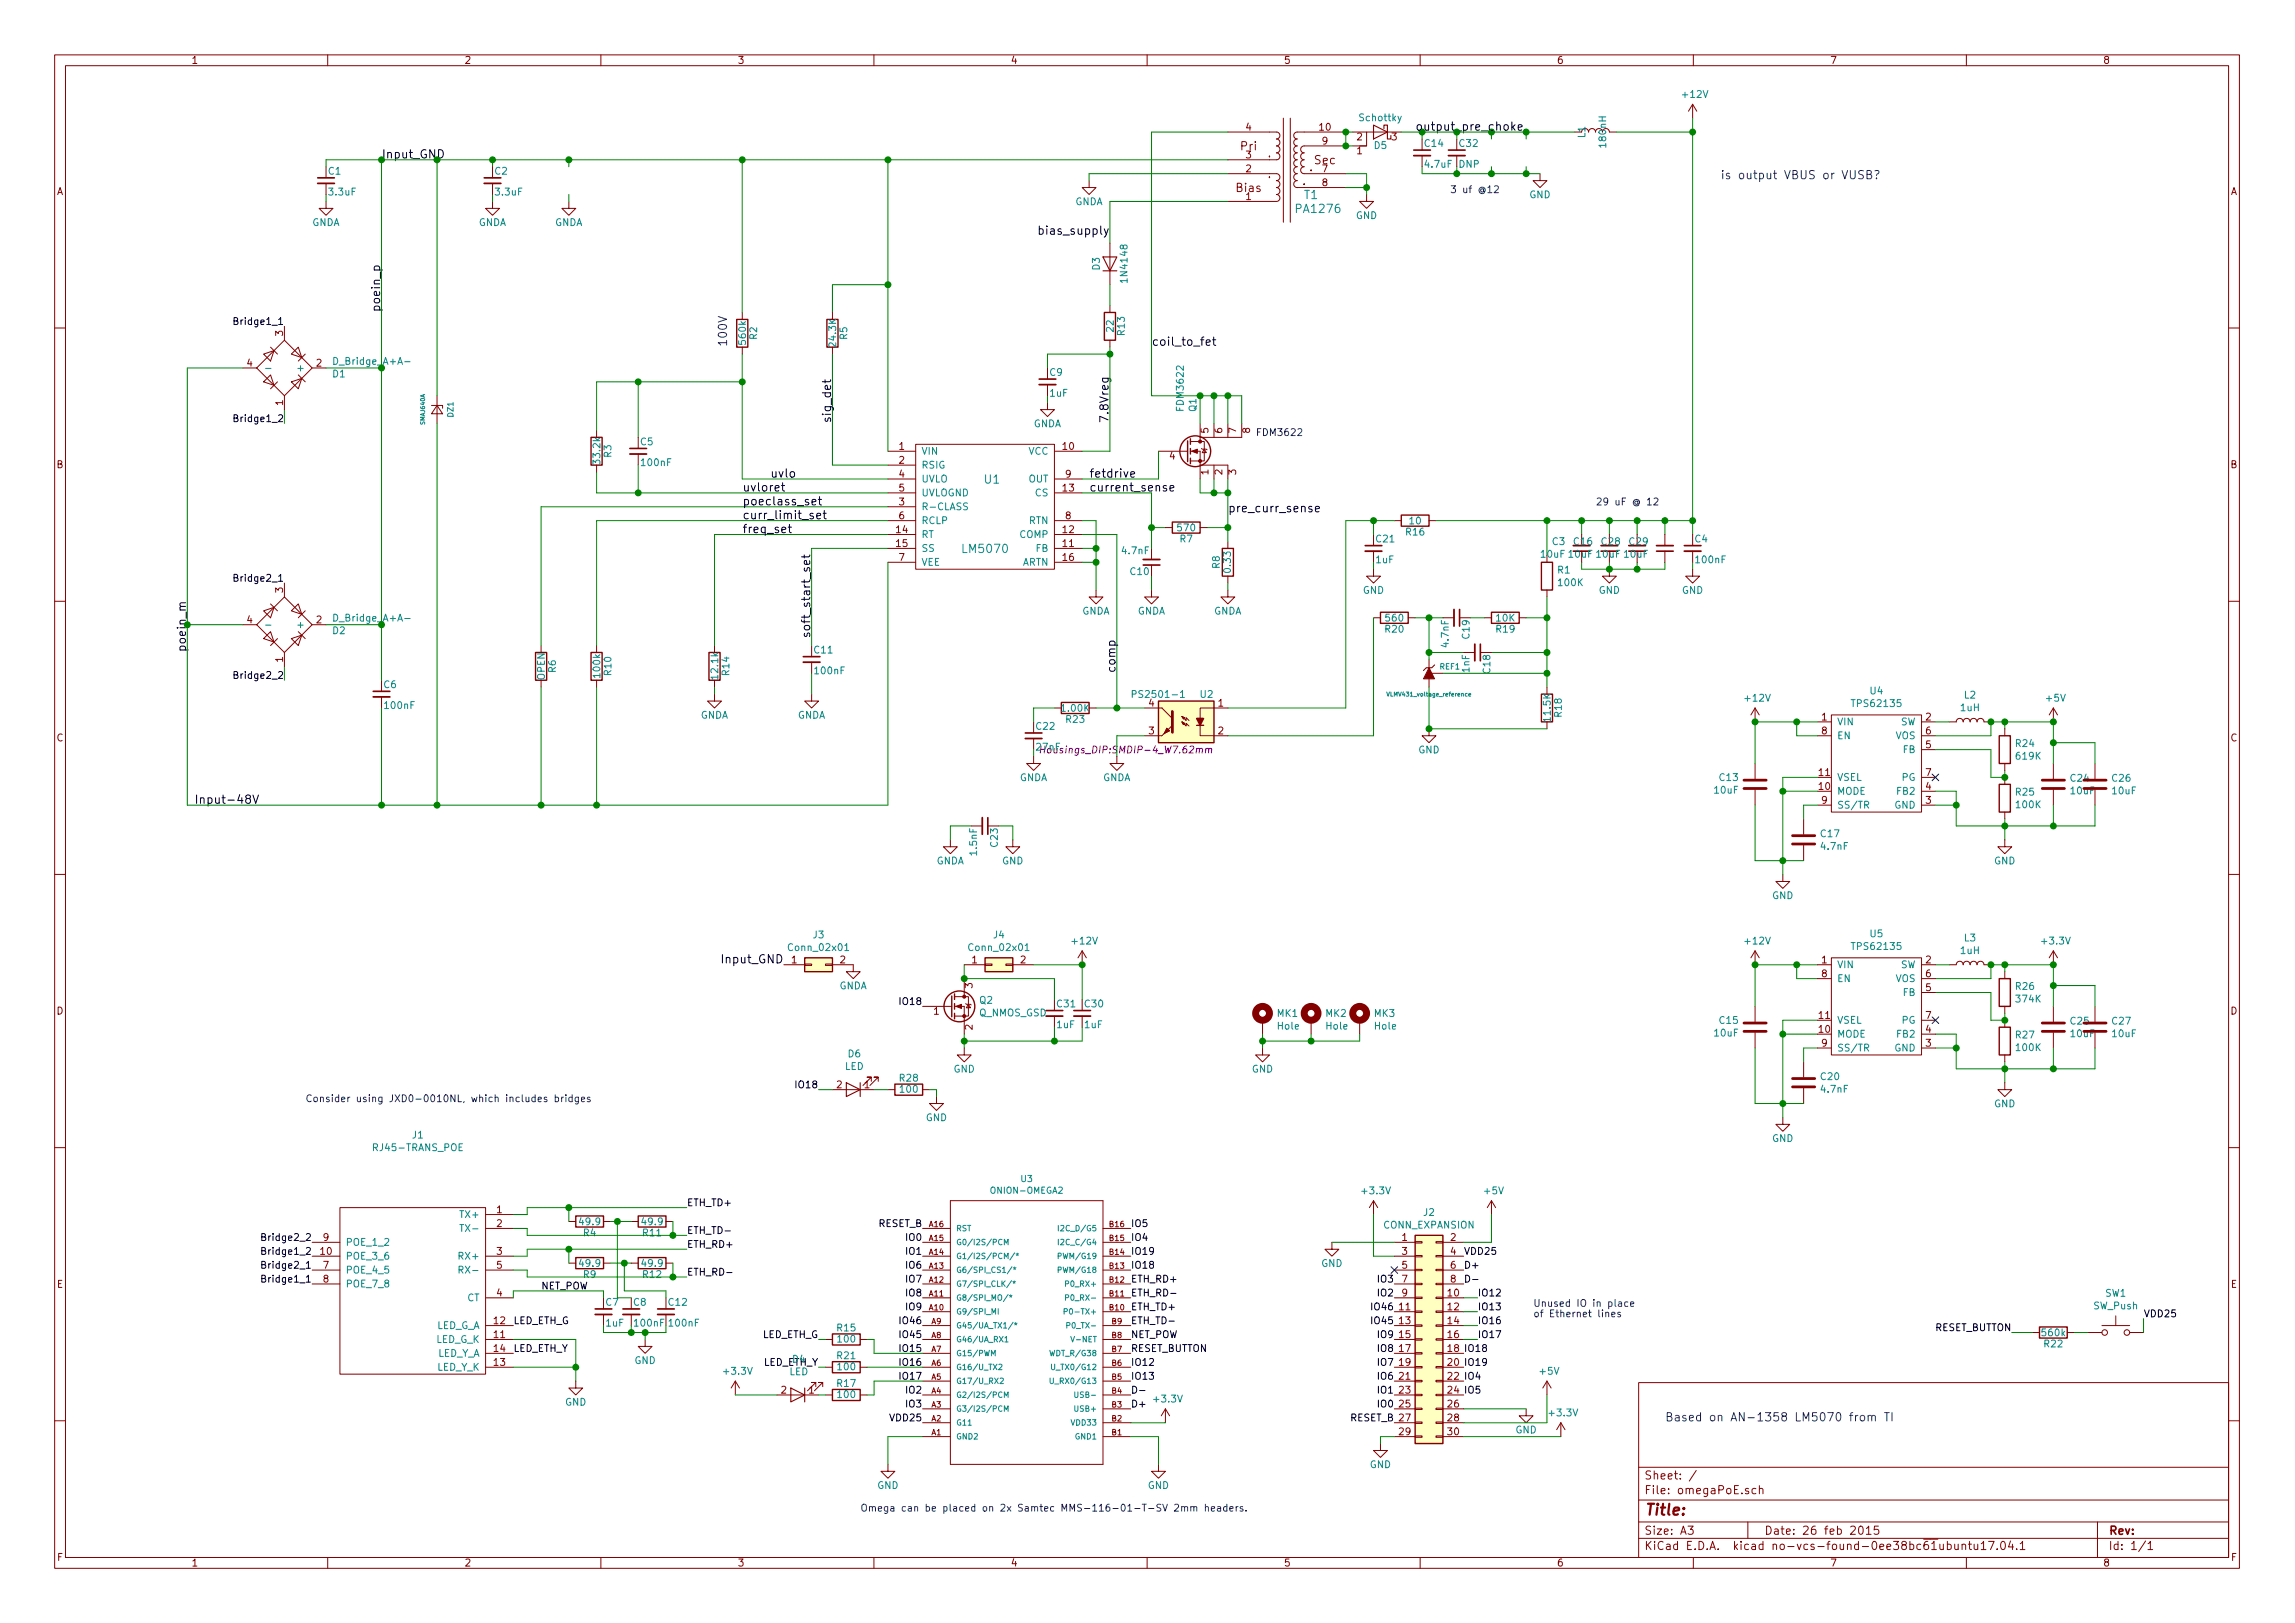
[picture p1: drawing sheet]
<svg xmlns="http://www.w3.org/2000/svg" width="420mm" height="297mm" viewBox="0 0 420 297" stroke-linecap="round" stroke-linejoin="round" font-family="sans-serif">
<defs><g id="words">
<text font-size="2.8" fill="#840000" x="301" y="277.3">Title:</text>
<g font-size="2.1">
<text x="259.1" y="23.9">output_pre_choke</text>
<text x="190.9" y="43">bias_supply</text>
<text x="69.6" y="57.2" transform="rotate(-90 69.6 57.2)">poein_p</text>
<text x="210.8" y="63.3">coil_to_fet</text>
<text x="152.1" y="77.5" transform="rotate(-90 152.1 77.5)">sig_det</text>
<text x="202.9" y="77.5" transform="rotate(-90 202.9 77.5)">7.8Vreg</text>
<text x="135.9" y="90">uvloret</text>
<text x="141" y="87.4">uvlo</text>
<text x="199.4" y="87.4">fetdrive</text>
<text x="199.4" y="90">current_sense</text>
<text x="135.9" y="92.5">poeclass_set</text>
<text x="135.9" y="95">curr_limit_set</text>
<text x="224.8" y="93.8">pre_curr_sense</text>
<text x="135.9" y="97.6">freq_set</text>
<text x="148.3" y="116.9" transform="rotate(-90 148.3 116.9)">soft_start_set</text>
<text x="204.2" y="123.2" transform="rotate(-90 204.2 123.2)">comp</text>
<text x="35.6" y="147.1">Input-48V</text>
<text x="132.4" y="176.3">Input_GND</text>
</g>
<g font-size="2.1" fill="#008400">
<text x="69.8" y="29">Input_GND</text>
<text x="34" y="119.4" transform="rotate(-90 34 119.4)">poein_m</text>
</g>
<g font-size="2.1" fill="#840000">
<text x="227.2" y="27.5">Pri</text>
<text x="232.1" y="28.8">.</text>
<text x="226.4" y="35.1">Bias</text>
<text x="232.1" y="32.6">.</text>
<text x="238.5" y="33.9">.</text>
<text x="239.8" y="31.3">.</text>
<text x="240.7" y="30.1">Sec</text>
<text x="301" y="273.5">File: omegaPoE.sch</text>
<text x="301" y="270.8">Sheet: /</text>
<text x="301" y="280.9">Size: A3</text>
<text x="323" y="280.9">Date: 26 feb 2015</text>
<text x="386" y="280.9">Rev:</text>
<text x="301" y="283.7">KiCad E.D.A. kicad no-vcs-found-0ee38bc61ubuntu17.04.1</text>
<text x="386" y="283.7">Id: 1/1</text>
</g>
<g font-size="2.1" fill="#0000c2">
<text x="315" y="32.8">is output VBUS or VUSB?</text>
<text x="133.1" y="63.5" transform="rotate(-90 133.1 63.5)">100V</text>
<text x="304.8" y="260.1">Based on AN-1358 LM5070 from TI</text>
</g>
<g font-size="2.1" fill="#008484">
<text x="237.5" y="39">PA1276</text>
<text x="238.8" y="36.4">T1</text>
<text x="180.3" y="88.5">U1</text>
<text x="176.5" y="101.2">LM5070</text>
</g>
<g font-size="1.8" fill="#840000">
<text x="35" y="11.7">1</text>
<text x="85" y="11.7">2</text>
<text x="135" y="11.7">3</text>
<text x="185" y="11.7">4</text>
<text x="235" y="11.7">5</text>
<text x="285" y="11.7">6</text>
<text x="335" y="11.7">7</text>
<text x="385" y="11.7">8</text>
<text x="228.1" y="23.9">4</text>
<text x="241.6" y="23.9">10</text>
<text x="228.1" y="29">3</text>
<text x="242.1" y="26.5">9</text>
<text x="248.4" y="28.2">1</text>
<text x="248.4" y="25.7">2</text>
<text x="254.8" y="25.7">3</text>
<text x="10.4" y="35.7">A</text>
<text x="228.1" y="31.5">2</text>
<text x="242.1" y="31.5">7</text>
<text x="242.1" y="34.1">8</text>
<text x="408.4" y="35.7">A</text>
<text x="228.1" y="36.6">1</text>
<text x="51.8" y="61.5" transform="rotate(-90 51.8 61.5)">3</text>
<text x="45.2" y="67.1">4</text>
<text x="57.9" y="67.1">2</text>
<text x="51.8" y="74.2" transform="rotate(-90 51.8 74.2)">1</text>
<text x="164.6" y="82.3">1</text>
<text x="194.6" y="82.3">10</text>
<text x="221.2" y="79.3" transform="rotate(-90 221.2 79.3)">5</text>
<text x="223.8" y="79.3" transform="rotate(-90 223.8 79.3)">6</text>
<text x="226.3" y="79.3" transform="rotate(-90 226.3 79.3)">7</text>
<text x="228.9" y="79.3" transform="rotate(-90 228.9 79.3)">8</text>
<text x="10.4" y="85.7">B</text>
<text x="164.6" y="84.9">2</text>
<text x="164.6" y="87.4">4</text>
<text x="164.6" y="90">5</text>
<text x="194.6" y="90">13</text>
<text x="195.1" y="87.4">9</text>
<text x="214.1" y="84.1">4</text>
<text x="221.2" y="86.9" transform="rotate(-90 221.2 86.9)">1</text>
<text x="223.8" y="86.9" transform="rotate(-90 223.8 86.9)">2</text>
<text x="226.3" y="86.9" transform="rotate(-90 226.3 86.9)">3</text>
<text x="408.4" y="85.7">B</text>
<text x="164.6" y="92.5">3</text>
<text x="164.6" y="95">6</text>
<text x="195.1" y="95">8</text>
<text x="164.1" y="97.6">14</text>
<text x="164.1" y="100.1">15</text>
<text x="194.6" y="100.1">11</text>
<text x="194.6" y="97.6">12</text>
<text x="164.6" y="102.7">7</text>
<text x="194.6" y="102.7">16</text>
<text x="51.8" y="108.5" transform="rotate(-90 51.8 108.5)">3</text>
<text x="45.2" y="114.1">4</text>
<text x="57.9" y="114.1">2</text>
<text x="51.8" y="121.2" transform="rotate(-90 51.8 121.2)">1</text>
<text x="210.3" y="129.3">4</text>
<text x="223" y="129.3">1</text>
<text x="333.5" y="131.9">1</text>
<text x="352.6" y="131.9">2</text>
<text x="10.4" y="135.7">C</text>
<text x="210.3" y="134.4">3</text>
<text x="223" y="134.4">2</text>
<text x="333.5" y="134.4">8</text>
<text x="352.6" y="136.9">5</text>
<text x="352.6" y="134.4">6</text>
<text x="408.4" y="135.7">C</text>
<text x="333" y="142">11</text>
<text x="352.6" y="142">7</text>
<text x="333" y="144.6">10</text>
<text x="333.5" y="147.1">9</text>
<text x="352.6" y="147.1">3</text>
<text x="352.6" y="144.6">4</text>
<text x="144.9" y="176.3">1</text>
<text x="153.8" y="176.3">2</text>
<text x="178" y="176.3">1</text>
<text x="186.8" y="176.3">2</text>
<text x="333.5" y="176.3">1</text>
<text x="333.5" y="178.9">8</text>
<text x="352.6" y="176.3">2</text>
<text x="352.6" y="178.9">6</text>
<text x="10.4" y="185.7">D</text>
<text x="171" y="185.7">1</text>
<text x="178.1" y="180.9" transform="rotate(-90 178.1 180.9)">3</text>
<text x="352.6" y="181.4">5</text>
<text x="408.4" y="185.7">D</text>
<text x="178.1" y="188.5" transform="rotate(-90 178.1 188.5)">2</text>
<text x="333" y="189">10</text>
<text x="333" y="186.5">11</text>
<text x="333.5" y="191.6">9</text>
<text x="352.6" y="191.6">3</text>
<text x="352.6" y="189">4</text>
<text x="352.6" y="186.5">7</text>
<text x="153.2" y="199.2">2</text>
<text x="158.3" y="199.2">1</text>
<text x="59.2" y="227.1">9</text>
<text x="91" y="222">1</text>
<text x="91" y="224.6">2</text>
<text x="256.7" y="227.1">1</text>
<text x="265.6" y="227.1">2</text>
<text x="58.7" y="229.7">10</text>
<text x="59.2" y="232.2">7</text>
<text x="91" y="229.7">3</text>
<text x="91" y="232.2">5</text>
<text x="256.7" y="229.7">3</text>
<text x="256.7" y="232.2">5</text>
<text x="265.6" y="229.7">4</text>
<text x="265.6" y="232.2">6</text>
<text x="10.4" y="235.7">E</text>
<text x="59.2" y="234.7">8</text>
<text x="91" y="237.3">4</text>
<text x="256.2" y="239.8">11</text>
<text x="256.7" y="234.7">7</text>
<text x="256.7" y="237.3">9</text>
<text x="265.1" y="237.3">10</text>
<text x="265.1" y="239.8">12</text>
<text x="265.6" y="234.7">8</text>
<text x="408.4" y="235.7">E</text>
<text x="90.5" y="244.9">11</text>
<text x="90.5" y="242.4">12</text>
<text x="256.2" y="242.4">13</text>
<text x="256.2" y="244.9">15</text>
<text x="265.1" y="242.4">14</text>
<text x="265.1" y="244.9">16</text>
<text x="90.5" y="250">13</text>
<text x="90.5" y="247.4">14</text>
<text x="256.2" y="247.4">17</text>
<text x="256.2" y="250">19</text>
<text x="143" y="255.1">2</text>
<text x="148.1" y="255.1">1</text>
<text x="256.2" y="252.5">21</text>
<text x="256.2" y="255.1">23</text>
<text x="256.2" y="257.6">25</text>
<text x="265.1" y="257.6">26</text>
<text x="256.2" y="262.7">29</text>
<text x="265.1" y="262.7">30</text>
<text x="265.1" y="260.1">28</text>
<text x="10.5" y="285.7">F</text>
<text x="35" y="286.7">1</text>
<text x="85" y="286.7">2</text>
<text x="135" y="286.7">3</text>
<text x="185" y="286.7">4</text>
<text x="235" y="286.7">5</text>
<text x="285" y="286.7">6</text>
<text x="335" y="286.7">7</text>
<text x="385" y="286.7">8</text>
<text x="408.5" y="285.7">F</text>
</g>
<g font-size="1.8" fill="#008484">
<text x="308.2" y="17.9">+12V</text>
<text x="249" y="22.2">Schottky</text>
<text x="251.6" y="27.3">D5</text>
<text x="260.9" y="26.9">C14</text>
<text x="267.2" y="26.9">C32</text>
<text x="290.2" y="25.2" transform="rotate(-90 290.2 25.2)">L1</text>
<text x="294.1" y="26.8" transform="rotate(-90 294.1 26.8)">180nH</text>
<text x="60.1" y="32">C1</text>
<text x="60.3" y="35.8">3.3uF</text>
<text x="90.6" y="32">C2</text>
<text x="90.8" y="35.8">3.3uF</text>
<text x="261" y="30.7">4.7uF</text>
<text x="267.1" y="30.7">DNP</text>
<text x="57.1" y="41.4">GNDA</text>
<text x="87.6" y="41.4">GNDA</text>
<text x="101.5" y="41.4">GNDA</text>
<text x="196.8" y="37.6">GNDA</text>
<text x="248.2" y="40.1">GND</text>
<text x="280" y="36.3">GND</text>
<text x="201.3" y="49.4" transform="rotate(-90 201.3 49.4)">D3</text>
<text x="206.4" y="51.4" transform="rotate(-90 206.4 51.4)">1N4148</text>
<text x="136.6" y="62.9" transform="rotate(-90 136.6 62.9)">560k</text>
<text x="138.6" y="62.1" transform="rotate(-90 138.6 62.1)">R2</text>
<text x="153.1" y="63.3" transform="rotate(-90 153.1 63.3)">24.3K</text>
<text x="155.1" y="62.1" transform="rotate(-90 155.1 62.1)">R5</text>
<text x="203.9" y="60.7" transform="rotate(-90 203.9 60.7)">22</text>
<text x="205.9" y="61.3" transform="rotate(-90 205.9 61.3)">R13</text>
<text x="54.8" y="68">+</text>
<text x="60.9" y="69.1">D1</text>
<text x="61.6" y="66.8">D_Bridge_A+A-</text>
<text x="192.2" y="68.8">C9</text>
<text x="192.3" y="72.6">1uF</text>
<text x="216.7" y="75" transform="rotate(-90 216.7 75)">FDM3622</text>
<text x="219" y="75.3" transform="rotate(-90 219 75.3)">Q1</text>
<text x="111.9" y="83.7" transform="rotate(-90 111.9 83.7)">R3</text>
<text x="117.3" y="81.5">C5</text>
<text x="168.7" y="83.2">VIN</text>
<text x="188.3" y="83.2">VCC</text>
<text x="189.2" y="78.2">GNDA</text>
<text x="109.9" y="84.8" transform="rotate(-90 109.9 84.8)">33.2k</text>
<text x="117.6" y="85.3">100nF</text>
<text x="168.7" y="85.8">RSIG</text>
<text x="168.7" y="88.3">UVLO</text>
<text x="188.3" y="88.3">OUT</text>
<text x="168.7" y="93.4">R-CLASS</text>
<text x="168.7" y="90.8">UVLOGND</text>
<text x="168.7" y="95.9">RCLP</text>
<text x="188.4" y="95.9">RTN</text>
<text x="189.6" y="90.8">CS</text>
<text x="258.1" y="96">10</text>
<text x="168.7" y="98.5">RT</text>
<text x="168.7" y="101">SS</text>
<text x="186.7" y="98.5">COMP</text>
<text x="189.7" y="101">FB</text>
<text x="205.5" y="101.4">4.7nF</text>
<text x="215.7" y="97.2">570</text>
<text x="216.1" y="99.3">R7</text>
<text x="252" y="99.3">C21</text>
<text x="257.5" y="98">R16</text>
<text x="284.2" y="99.8">C3</text>
<text x="288.2" y="99.8">C16</text>
<text x="293.3" y="99.8">C28</text>
<text x="298.3" y="99.8">C29</text>
<text x="310.3" y="99.3">C4</text>
<text x="168.7" y="103.5">VEE</text>
<text x="187.1" y="103.5">ARTN</text>
<text x="207" y="105.2">C10</text>
<text x="223.3" y="104" transform="rotate(-90 223.3 104)">R8</text>
<text x="225.3" y="104.6" transform="rotate(-90 225.3 104.6)">0.33</text>
<text x="251.9" y="103.1">1uF</text>
<text x="282.2" y="102.1">10uF 10uF 10uF 10uF</text>
<text x="285.2" y="105">R1</text>
<text x="285.4" y="107.3">100K</text>
<text x="310.6" y="103.1">100nF</text>
<text x="61.6" y="113.8">D_Bridge_A+A-</text>
<text x="198.1" y="112.5">GNDA</text>
<text x="208.2" y="112.5">GNDA</text>
<text x="222.2" y="112.5">GNDA</text>
<text x="249.5" y="108.7">GND</text>
<text x="253.8" y="113.8">560</text>
<text x="274" y="113.8">10K</text>
<text x="292.7" y="108.7">GND</text>
<text x="307.9" y="108.7">GND</text>
<text x="54.8" y="115">+</text>
<text x="60.9" y="116.1">D2</text>
<text x="149.1" y="119.6">C11</text>
<text x="253.6" y="115.8">R20</text>
<text x="265.2" y="118.3" transform="rotate(-90 265.2 118.3)">4.7nF</text>
<text x="269" y="116.9" transform="rotate(-90 269 116.9)">C19</text>
<text x="274" y="115.8">R19</text>
<text x="70.3" y="125.9">C6</text>
<text x="99.7" y="124.4" transform="rotate(-90 99.7 124.4)">OPEN</text>
<text x="101.8" y="123.1" transform="rotate(-90 101.8 123.1)">R6</text>
<text x="109.9" y="123.9" transform="rotate(-90 109.9 123.9)">100k</text>
<text x="111.9" y="123.6" transform="rotate(-90 111.9 123.6)">R10</text>
<text x="131.5" y="124.1" transform="rotate(-90 131.5 124.1)">12.1k</text>
<text x="133.5" y="123.6" transform="rotate(-90 133.5 123.6)">R14</text>
<text x="149.3" y="123.4">100nF</text>
<text x="269" y="123" transform="rotate(-90 269 123)">1nF</text>
<text x="272.8" y="123.2" transform="rotate(-90 272.8 123.2)">C18</text>
<text x="70.6" y="129.8">100nF</text>
<text x="128.2" y="131.5">GNDA</text>
<text x="146" y="131.5">GNDA</text>
<text x="194.5" y="130.3">1.00K</text>
<text x="208.1" y="127.7">PS2501-1</text>
<text x="219.8" y="127.7">U2</text>
<text x="283.9" y="131.9" transform="rotate(-90 283.9 131.9)">11.5K</text>
<text x="285.9" y="131.2" transform="rotate(-90 285.9 131.2)">R18</text>
<text x="319.6" y="128.4">+12V</text>
<text x="339.4" y="129.4">TPS62135</text>
<text x="342.4" y="127.1">U4</text>
<text x="359" y="130.2">1uH</text>
<text x="359.7" y="127.8">L2</text>
<text x="374.7" y="128.4">+5V</text>
<text x="189.8" y="133.6">C22</text>
<text x="189.8" y="137.4">27nF</text>
<text x="195.2" y="132.3">R23</text>
<text x="259.7" y="137.9">GND</text>
<text x="336.3" y="132.8">VIN</text>
<text x="336.3" y="135.3">EN</text>
<text x="347" y="135.3">VOS</text>
<text x="347.9" y="132.8">SW</text>
<text x="348.4" y="137.8">FB</text>
<text x="369.1" y="136.7">R24</text>
<text x="186.6" y="143">GNDA</text>
<text x="201.9" y="143">GNDA</text>
<text x="314.9" y="142.9">C13</text>
<text x="336.3" y="142.9">VSEL</text>
<text x="348.2" y="142.9">PG</text>
<text x="369.2" y="139">619K</text>
<text x="379.1" y="143.1">C24</text>
<text x="386.7" y="143.1">C26</text>
<text x="313.9" y="145.2">10uF</text>
<text x="336.3" y="145.5">MODE</text>
<text x="336.3" y="148">SS/TR</text>
<text x="346.8" y="148">GND</text>
<text x="347.4" y="145.5">FB2</text>
<text x="369.1" y="145.6">R25</text>
<text x="369.2" y="147.9">100K</text>
<text x="379.2" y="145.4">10uF</text>
<text x="386.8" y="145.4">10uF</text>
<text x="182.7" y="155" transform="rotate(-90 182.7 155)">C23</text>
<text x="333.4" y="153.2">C17</text>
<text x="333.5" y="155.5">4.7nF</text>
<text x="171.4" y="158.2">GNDA</text>
<text x="178.9" y="156.4" transform="rotate(-90 178.9 156.4)">1.5nF</text>
<text x="183.5" y="158.2">GND</text>
<text x="365.1" y="158.2">GND</text>
<text x="324.4" y="164.6">GND</text>
<text x="148.9" y="171.7">J3</text>
<text x="181.9" y="171.7">J4</text>
<text x="196.4" y="172.9">+12V</text>
<text x="319.6" y="172.9">+12V</text>
<text x="339.4" y="173.8">TPS62135</text>
<text x="342.4" y="171.5">U5</text>
<text x="359.7" y="172.3">L3</text>
<text x="374" y="172.9">+3.3V</text>
<text x="144.7" y="174.1">Conn_02x01</text>
<text x="177.7" y="174.1">Conn_02x01</text>
<text x="336.3" y="177.2">VIN</text>
<text x="336.3" y="179.7">EN</text>
<text x="347" y="179.7">VOS</text>
<text x="347.9" y="177.2">SW</text>
<text x="359" y="174.6">1uH</text>
<text x="153.6" y="181.1">GNDA</text>
<text x="179.4" y="183.7">Q2</text>
<text x="193.6" y="184.4">C31</text>
<text x="198.7" y="184.4">C30</text>
<text x="348.4" y="182.3">FB</text>
<text x="369.1" y="181.2">R26</text>
<text x="369.2" y="183.5">374K</text>
<text x="179.2" y="186">Q_NMOS_GSD</text>
<text x="193.5" y="188.2">1uF</text>
<text x="198.6" y="188.2">1uF</text>
<text x="233.9" y="186.1">MK1</text>
<text x="234" y="188.4">Hole</text>
<text x="242.7" y="186.1">MK2</text>
<text x="242.8" y="188.4">Hole</text>
<text x="251.6" y="186.1">MK3</text>
<text x="251.7" y="188.4">Hole</text>
<text x="313.9" y="189.7">10uF</text>
<text x="314.9" y="187.4">C15</text>
<text x="336.3" y="189.9">MODE</text>
<text x="336.3" y="187.4">VSEL</text>
<text x="347.4" y="189.9">FB2</text>
<text x="348.2" y="187.4">PG</text>
<text x="369.1" y="190.1">R27</text>
<text x="379.1" y="187.5">C25</text>
<text x="379.2" y="189.8">10uF</text>
<text x="386.7" y="187.5">C27</text>
<text x="386.8" y="189.8">10uF</text>
<text x="154.7" y="195.8">LED</text>
<text x="155.3" y="193.5">D6</text>
<text x="164.7" y="198">R28</text>
<text x="174.6" y="196.3">GND</text>
<text x="229.2" y="196.3">GND</text>
<text x="333.4" y="197.7">C20</text>
<text x="336.3" y="192.4">SS/TR</text>
<text x="346.8" y="192.4">GND</text>
<text x="369.2" y="192.4">100K</text>
<text x="164.9" y="200">100</text>
<text x="333.5" y="200">4.7nF</text>
<text x="365.1" y="202.7">GND</text>
<text x="75.5" y="208.4">J1</text>
<text x="169.5" y="205.2">GND</text>
<text x="324.4" y="209">GND</text>
<text x="68.7" y="210.7">RJ45-TRANS_POE</text>
<text x="249.5" y="218.6">+3.3V</text>
<text x="271.8" y="218.6">+5V</text>
<text x="84.6" y="222.9">TX+</text>
<text x="85" y="225.5">TX-</text>
<text x="106.2" y="224.2">49.9</text>
<text x="106.8" y="226.3">R4</text>
<text x="117.7" y="224.2">49.9</text>
<text x="117.8" y="226.3">R11</text>
<text x="253.3" y="224.9">CONN_EXPANSION</text>
<text x="260.7" y="222.5">J2</text>
<text x="63.2" y="230.5">POE_3_6</text>
<text x="63.2" y="233.1">POE_4_5</text>
<text x="63.2" y="228">POE_1_2</text>
<text x="84.4" y="230.5">RX+</text>
<text x="84.8" y="233.1">RX-</text>
<text x="106.2" y="231.9">49.9</text>
<text x="106.8" y="233.9">R9</text>
<text x="117.7" y="231.9">49.9</text>
<text x="117.8" y="233.9">R12</text>
<text x="241.9" y="231.9">GND</text>
<text x="63.2" y="235.6">POE_7_8</text>
<text x="85.5" y="238.2">CT</text>
<text x="110.9" y="239">C7</text>
<text x="116" y="239">C8</text>
<text x="122.5" y="239">C12</text>
<text x="383.3" y="239.6">SW_Push</text>
<text x="385.4" y="237.3">SW1</text>
<text x="79.7" y="245.8">LED_G_K</text>
<text x="79.7" y="243.2">LED_G_A</text>
<text x="111" y="242.8">1uF</text>
<text x="116.3" y="242.8">100nF</text>
<text x="122.6" y="242.8">100nF</text>
<text x="153.3" y="243.7">R15</text>
<text x="153.5" y="245.7">100</text>
<text x="374" y="244.6">560k</text>
<text x="79.9" y="250.9">LED_Y_K</text>
<text x="79.9" y="248.3">LED_Y_A</text>
<text x="116.2" y="249.6">GND</text>
<text x="132.7" y="251.6">+3.3V</text>
<text x="144.5" y="251.7">LED</text>
<text x="145.1" y="249.4">D4</text>
<text x="153.3" y="248.8">R21</text>
<text x="153.5" y="250.8">100</text>
<text x="282" y="251.6">+5V</text>
<text x="374.3" y="246.6">R22</text>
<text x="103.5" y="257.3">GND</text>
<text x="153.3" y="253.8">R17</text>
<text x="153.5" y="255.9">100</text>
<text x="211.4" y="256.7">+3.3V</text>
<text x="277.4" y="262.3">GND</text>
<text x="283.8" y="259.2">+3.3V</text>
<text x="250.8" y="268.7">GND</text>
<text x="160.6" y="272.5">GND</text>
<text x="210.1" y="272.5">GND</text>
</g>
<g font-size="1.8" fill="#0000c2">
<text x="265.4" y="35.3">3 uf @12</text>
<text x="229.9" y="79.8">FDM3622</text>
<text x="292.1" y="92.5">29 uF @ 12</text>
<text x="55.9" y="201.7">Consider using JXD0-0010NL, which includes bridges</text>
<text x="280.7" y="239.2">Unused IO in place</text>
<text x="280.7" y="241.1">of Ethernet lines</text>
<text x="157.5" y="276.6">Omega can be placed on 2x Samtec MMS-116-01-T-SV 2mm headers.</text>
</g>
<g font-size="1.8">
<text x="43.5" y="59.5">Bridge1_1</text>
<text x="43.5" y="77.3">Bridge1_2</text>
<text x="43.5" y="106.5">Bridge2_1</text>
<text x="43.5" y="124.2">Bridge2_2</text>
<text x="165.1" y="183.9">IO18</text>
<text x="146" y="199.2">IO18</text>
<text x="125.7" y="220.8">ETH_TD+</text>
<text x="48.6" y="227.1">Bridge2_2</text>
<text x="125.7" y="225.8">ETH_TD-</text>
<text x="160.8" y="224.6">RESET_B</text>
<text x="166.1" y="227.1">IO0</text>
<text x="207" y="224.6">IO5</text>
<text x="207" y="227.1">IO4</text>
<text x="48.6" y="229.7">Bridge1_2</text>
<text x="48.6" y="232.2">Bridge2_1</text>
<text x="125.7" y="233.5">ETH_RD-</text>
<text x="125.7" y="228.4">ETH_RD+</text>
<text x="166.1" y="229.7">IO1</text>
<text x="166.1" y="232.2">IO6</text>
<text x="207" y="232.2">IO18</text>
<text x="207" y="229.7">IO19</text>
<text x="268" y="232.2">D+</text>
<text x="268" y="229.7">VDD25</text>
<text x="48.6" y="234.7">Bridge1_1</text>
<text x="99.1" y="236">NET_POW</text>
<text x="166.1" y="234.7">IO7</text>
<text x="166.1" y="237.3">IO8</text>
<text x="166.1" y="239.8">IO9</text>
<text x="207" y="239.8">ETH_TD+</text>
<text x="207" y="234.7">ETH_RD+</text>
<text x="207" y="237.3">ETH_RD-</text>
<text x="251.4" y="239.8">IO46</text>
<text x="252.4" y="237.3">IO2</text>
<text x="252.4" y="234.7">IO3</text>
<text x="270.5" y="239.8">IO13</text>
<text x="270.5" y="237.3">IO12</text>
<text x="94" y="242.4">LED_ETH_G</text>
<text x="139.4" y="244.9">LED_ETH_G</text>
<text x="165.1" y="242.4">IO46</text>
<text x="165.1" y="244.9">IO45</text>
<text x="207" y="242.4">ETH_TD-</text>
<text x="207" y="244.9">NET_POW</text>
<text x="251.4" y="242.4">IO45</text>
<text x="252.4" y="244.9">IO9</text>
<text x="270.5" y="244.9">IO17</text>
<text x="270.5" y="242.4">IO16</text>
<text x="354.1" y="243.6">RESET_BUTTON</text>
<text x="392.4" y="241.1">VDD25</text>
<text x="94" y="247.4">LED_ETH_Y</text>
<text x="139.6" y="250">LED_ETH_Y</text>
<text x="165.1" y="247.4">IO15</text>
<text x="165.1" y="250">IO16</text>
<text x="207" y="250">IO12</text>
<text x="207" y="247.4">RESET_BUTTON</text>
<text x="252.4" y="250">IO7</text>
<text x="252.4" y="247.4">IO8</text>
<text x="265.1" y="250">20 IO19</text>
<text x="265.1" y="247.4">18 IO18</text>
<text x="165.1" y="252.5">IO17</text>
<text x="166.1" y="255.1">IO2</text>
<text x="166.1" y="257.6">IO3</text>
<text x="207" y="252.5">IO13</text>
<text x="207" y="257.6">D+</text>
<text x="252.4" y="257.6">IO0</text>
<text x="252.4" y="255.1">IO1</text>
<text x="252.4" y="252.5">IO6</text>
<text x="265.1" y="252.5">22 IO4</text>
<text x="265.1" y="255.1">24 IO5</text>
<text x="163.2" y="260.1">VDD25</text>
<text x="247.1" y="260.1">RESET_B 27</text>
</g>
<text font-size="1.8" fill="#840084" x="191.7" y="137.9">Housings_DIP:SMDIP-4_W7.62mm</text>
<g font-size="1.6" fill="#008484">
<text x="181.6" y="218.5">ONION-OMEGA2</text>
<text x="186.9" y="216.3">U3</text>
</g>
<g font-size="1.4" fill="#008484">
<text x="83" y="76.3" transform="rotate(-90 83 76.3)">DZ1</text>
<text x="263.6" y="122.5">REF1</text>
<text x="175" y="227.9">G0/I2S/PCM</text>
<text x="175" y="225.3">RST</text>
<text x="194.6" y="227.9">I2C_C/G4</text>
<text x="194.6" y="225.3">I2C_D/G5</text>
<text x="175" y="233">G6/SPI_CS1/*</text>
<text x="175" y="230.4">G1/I2S/PCM/*</text>
<text x="194.4" y="233">PWM/G18</text>
<text x="194.4" y="230.4">PWM/G19</text>
<text x="175" y="238">G8/SPI_MO/*</text>
<text x="175" y="235.5">G7/SPI_CLK/*</text>
<text x="195.6" y="235.5">P0_RX+</text>
<text x="196" y="238">P0_RX-</text>
<text x="175" y="245.7">G46/UA_RX1</text>
<text x="175" y="243.1">G45/UA_TX1/*</text>
<text x="175" y="240.6">G9/SPI_MI</text>
<text x="196.1" y="240.6">P0-TX+</text>
<text x="196.1" y="243.1">P0_TX-</text>
<text x="196.7" y="245.7">V-NET</text>
<text x="175" y="250.7">G16/U_TX2</text>
<text x="175" y="248.2">G15/PWM</text>
<text x="192.8" y="248.2">WDT_R/G38</text>
<text x="193.4" y="250.7">U_TX0/G12</text>
<text x="175" y="255.8">G2/I2S/PCM</text>
<text x="175" y="253.3">G17/U_RX2</text>
<text x="193.3" y="253.3">U_RX0/G13</text>
<text x="197.5" y="255.8">USB-</text>
<text x="175" y="263.4">GND2</text>
<text x="175" y="260.9">G11</text>
<text x="175" y="258.4">G3/I2S/PCM</text>
<text x="196.3" y="260.9">VDD33</text>
<text x="197" y="263.4">GND1</text>
<text x="197.1" y="258.4">USB+</text>
</g>
<g font-size="1.4" fill="#840000">
<text x="170.2" y="227.1">A15</text>
<text x="170.2" y="224.6">A16</text>
<text x="203.2" y="227.1">B15</text>
<text x="203.2" y="224.6">B16</text>
<text x="170.2" y="232.2">A13</text>
<text x="170.2" y="229.7">A14</text>
<text x="203.2" y="232.2">B13</text>
<text x="203.2" y="229.7">B14</text>
<text x="170.2" y="239.8">A10</text>
<text x="170.2" y="237.3">A11</text>
<text x="170.2" y="234.7">A12</text>
<text x="203.2" y="239.8">B10</text>
<text x="203.2" y="237.3">B11</text>
<text x="203.2" y="234.7">B12</text>
<text x="170.6" y="244.9">A8</text>
<text x="170.6" y="242.4">A9</text>
<text x="203.6" y="244.9">B8</text>
<text x="203.6" y="242.4">B9</text>
<text x="170.6" y="250">A6</text>
<text x="170.6" y="247.4">A7</text>
<text x="203.6" y="250">B6</text>
<text x="203.6" y="247.4">B7</text>
<text x="170.6" y="257.6">A3</text>
<text x="170.6" y="255.1">A4</text>
<text x="170.6" y="252.5">A5</text>
<text x="203.6" y="257.6">B3</text>
<text x="203.6" y="255.1">B4</text>
<text x="203.6" y="252.5">B5</text>
<text x="170.6" y="262.7">A1</text>
<text x="170.6" y="260.1">A2</text>
<text x="203.6" y="262.7">B1</text>
<text x="203.6" y="260.1">B2</text>
</g>
<g font-size="1.1" fill="#008484">
<text x="77.8" y="77.7" transform="rotate(-90 77.8 77.7)">SMAJ640A</text>
<text x="254.4" y="127.5">VLMV431_voltage_reference</text>
</g>
</g></defs>
<g fill="none" stroke="#840000" stroke-width=".18">
<path d="M10 10h400v277h-400zM12 12h396v273.1h-396zM60 10v2M110 10v2M160 10v2M210 10v2M260 10v2M309.9 19.1v2.5M309.9 19.1l-.8 1.3M309.9 19.1l.7 1.3M310 10v2M360 10v2"/>
<path d="M59.7 36.9v1.2h1.3l-1.3 1.3-1.3-1.3h1.3M59.7 33.6v2M90.2 36.9v1.2h1.2l-1.2 1.3-1.3-1.3h1.3M90.2 33.6v2M104.1 36.9v1.2h1.3l-1.3 1.3-1.2-1.3h1.2M199.4 33.1v1.2h1.3l-1.3 1.3-1.3-1.3h1.3M224.8 31.8h8.9a.63 .63 0 0 1 .6 .6 .63 .63 0 0 1-.6 .7 .63 .63 0 0 1 .6 .6 .63 .63 0 0 1-.6 .6 .63 .63 0 0 1 .6 .7 .63 .63 0 0 1-.6 .6 .63 .63 0 0 1 .6 .6 .63 .63 0 0 1-.6 .7h-8.9M224.8 24.2h8.9a.63 .63 0 0 1 .6 .6 .63 .63 0 0 1-.6 .6 .63 .63 0 0 1 .6 .7 .63 .63 0 0 1-.6 .6 .63 .63 0 0 1 .6 .6 .63 .63 0 0 1-.6 .7 .63 .63 0 0 1 .6 .6 .63 .63 0 0 1-.6 .6h-8.9M234.9 21.6v19.1M236.2 21.6v19.1M246.4 24.2h-8.9a.63 .63 0 0 0-.6 .6 .63 .63 0 0 0 .6 .6 .63 .63 0 0 0-.6 .7 .63 .63 0 0 0 .6 .6 .63 .63 0 0 0-.6 .6 .63 .63 0 0 0 .6 .7 .63 .63 0 0 0-.6 .6 .63 .63 0 0 0 .6 .6 .63 .63 0 0 0-.6 .7 .63 .63 0 0 0 .6 .6 .63 .63 0 0 0-.6 .7 .63 .63 0 0 0 .6 .6 .63 .63 0 0 0-.6 .6 .63 .63 0 0 0 .6 .7 .63 .63 0 0 0-.6 .6 .63 .63 0 0 0 .6 .6h8.9M246.4 26.7h-7.6a.63 .63 0 0 0-.7 .6 .63 .63 0 0 0 .7 .7 .63 .63 0 0 0-.7 .6 .63 .63 0 0 0 .7 .6 .63 .63 0 0 0-.7 .7 .63 .63 0 0 0 .7 .6 .63 .63 0 0 0-.7 .7 .63 .63 0 0 0 .7 .6h7.6"/>
<path d="M247.6 24.2h2.6M247.6 26.7h2.6M250.2 35.6v1.3h1.3l-1.3 1.2-1.3-1.2h1.3M256.5 24.2h-6.3v2.5h-1.3M260.3 28.5v2M266.7 28.5v2M281.9 31.8v1.3h1.3l-1.3 1.2-1.2-1.2h1.2M288.3 24.2h1.3M290.8 24.2a.63 .63 0 0 1 .7-.7 .63 .63 0 0 1 .6 .7 .63 .63 0 0 1 .6-.7 .63 .63 0 0 1 .7 .7M294.6 24.2h1.3M52.1 59.7v2.6M135.9 57.2v1.3"/>
<path d="M152.4 57.2v1.3M203.2 44.5v7.6M203.2 55.9v1.3M10 60h2M44.4 67.3h2.6M47 67.3l5.1-5 5 5-5 5.1zM48.3 64.8l1.9-.6-.7 1.9zM49.5 68.6l.7 1.9-1.9-.6zM49.5 63.5l1.3 1.3M50.8 69.9l-1.3 1.3M52.1 72.4v2.6M53.3 69.9l1.9-.6-.6 1.9z"/>
<path d="M53.3 64.8l1.3-1.3 .6 1.9zM54.6 68.6l1.3 1.3M55.9 64.8l-1.3 1.3M57.1 67.3h2.6M79 74.2h2v.5M80 74.2l1 1.5h-2zM80 72.4v5.1M109.2 78.8v1.2M135.9 63.5v1.3M152.4 63.5v1.3M191.8 73.7v1.3h1.2l-1.2 1.2-1.3-1.2h1.3M191.8 70.4v2"/>
<path d="M203.2 62.3v1.2M219.7 77.5v3.3M222.2 77.5v2.5M224.8 77.5v2.5M227.3 77.5v2.5h-7.6M408 60h2M109.2 85.1v1.3M116.8 83.1v2M162.6 82.6h5M162.6 85.1h5M162.6 92.7h5M162.6 87.7h5"/>
<path d="M162.6 90.2h5M162.6 95.3h5M162.6 97.8h5M167.6 81.3h25.4v22.9h-25.4zM193 82.6h5.1M193 87.7h5.1M193 90.2h5.1M193 95.3h5.1M193 97.8h5.1M212.1 82.6h5.1M213.4 96.6h1.2M217.2 82.6h.2"/>
<path d="M217.9 82.6h1.8v5.1M217.9 80.8h1.8M219.7 80.8h.8v3.6h-2.6M219.7 85.1h5.1v2.6M219.7 96.6h1.3M220 82.1l.1 .1h.8l.1 .1M220.5 82.2l.4 .6h-.8zM222.2 85.1v2.6M224.8 99.1v1.3M255.3 95.3h1.2M261.6 95.3h1.3M289.6 97.8v2.1"/>
<path d="M294.6 97.8v2.1M299.7 97.8v2.1M304.8 97.8v2.1M10 110h2M44.4 114.3h2.6M47 114.3l5.1-5 5 5-5 5.1zM48.3 116.9l1.2-1.3 .7 1.9zM48.3 111.8l1.9-.6-.7 1.9zM49.5 110.5l1.3 1.3M50.8 116.9l-1.3 1.2M52.1 106.7v2.6M52.1 119.4v2.6"/>
<path d="M53.3 116.9l1.9-.7-.6 1.9zM53.3 111.8l1.3-1.3 .6 1.9zM54.6 115.6l1.3 1.3M55.9 111.8l-1.3 1.3M57.1 114.3h2.6M99.1 118.1v1.3M109.2 118.1v1.3M130.8 118.1v1.3M162.6 102.9h5M162.6 100.4h5M193 102.9h5.1M193 100.4h5.1"/>
<path d="M200.7 108v1.3h1.2l-1.2 1.2-1.3-1.2h1.3M210.8 108v1.3h1.3l-1.3 1.2-1.3-1.2h1.3M210.8 100.4v2M210.8 103.4v2M224.8 108v1.3h1.3l-1.3 1.2-1.3-1.2h1.3M224.8 105.4v1.3M251.5 104.2v1.2h1.2l-1.2 1.3-1.3-1.3h1.3M251.5 100.9v2M251.5 113.1h1.2M257.8 113.1h1.3M264.2 113.1h2M268 119.4h2"/>
<path d="M271.8 113.1h1.2M278.1 113.1h1.3M283.2 101.6v1.3M283.2 108v1.3M289.6 100.9v2M294.6 104.2v1.2h1.3l-1.3 1.3-1.2-1.3h1.2M294.6 100.9v2M299.7 100.9v2M304.8 100.9v2M309.9 104.2v1.2h1.2l-1.2 1.3-1.3-1.3h1.3M309.9 100.9v2M408 110h2"/>
<path d="M69.8 127.5v2.1M99.1 124.5v1.3M109.2 124.5v1.3M130.8 127v1.3h1.3l-1.3 1.3-1.3-1.3h1.3M130.8 124.5v1.3M148.6 127v1.3h1.3l-1.3 1.3-1.3-1.3h1.3M148.6 121.2v2M189.2 138.5v1.2h1.3l-1.3 1.3-1.2-1.3h1.2M189.2 135.2v2M193 129.6h1.3M199.4 129.6h1.3M204.5 138.5v1.2h1.2l-1.2 1.3-1.3-1.3h1.3"/>
<path d="M209.5 129.6h3.2l1.9 1.9M209.5 134.7h3.2M216.4 131.1l.7 .8v-.5l.6 .5M216.4 131.1l.5 .3-.3 .2zM216.4 132.1l.2 .5 .3-.2-.5-.3 .7 .8v-.5l.6 .5M219.7 132.8v1.9h5.1M224.8 129.6h-5.1v1.9M261.6 133.4v1.3h1.3l-1.3 1.2-1.3-1.2h1.3M261.6 123.2h2.6M261.6 120.7v1.5M261.6 124.2v1.6M283.2 125.8v1.2"/>
<path d="M283.2 132.1v1.3M321.3 129.6l-.8 1.2M321.3 129.6v2.5M321.3 139.7v2.8M321.3 129.6l.8 1.2M332.7 134.7h2.6M332.7 132.1h2.6M335.3 130.8h16.5v17.8h-16.5zM351.8 134.7h2.5M351.8 132.1h2.5M351.8 137.2h2.5M356.9 132.1h1.2a.63 .63 0 0 1 .7-.6 .63 .63 0 0 1 .6 .6 .63 .63 0 0 1 .6-.6 .63 .63 0 0 1 .7 .6 .63 .63 0 0 1 .6-.6 .63 .63 0 0 1 .6 .6 .63 .63 0 0 1 .7-.6 .63 .63 0 0 1 .6 .6h1.3"/>
<path d="M367 133.4v1.3M367 139.7v1.3M375.9 129.6l.8 1.2M375.9 129.6v2.5M375.9 139.7v2.8M375.9 129.6l-.7 1.2M383.5 139.7v2.8M174 153.7v1.3h1.3l-1.3 1.2-1.3-1.2h1.3M177.8 151.2h2M185.4 153.7v1.3h1.3l-1.3 1.2-1.3-1.2h1.3M321.3 144.6v2.8M330.2 149.9v2.8"/>
<path d="M330.2 154.7v2.8M332.7 147.4h2.6M351.8 147.4h2.5M351.8 144.8h2.5M351.8 142.3h2.5M367 153.7v1.3h1.3l-1.3 1.2-1.2-1.2h1.2M367 142.3v1.2M367 148.6v1.3M375.9 144.6v2.8M383.5 144.6v2.8M10 160h2M143.5 176.6h3.8"/>
<path d="M147.3 176.4h1.3v.3h-1.3zM151.1 176.4h1.3v.3h-1.3zM152.4 176.6h3.8v1.2h1.3l-1.3 1.3-1.3-1.3h1.3M176.5 176.6h3.8M176.5 179.1v3.3M180.3 176.4h1.3v.3h-1.3zM184.1 176.4h1.3v.3h-1.3zM185.4 176.6h3.8M198.1 174l-.7 1.3M198.1 174v2.6M198.1 174l.8 1.3M321.3 174v2.6"/>
<path d="M321.3 174l-.8 1.3M321.3 174l.8 1.3M326.4 160.1v1.2h1.3l-1.3 1.3-1.3-1.3h1.3M332.7 176.6h2.6M332.7 179.1h2.6M335.3 175.3h16.5v17.8h-16.5zM351.8 176.6h2.5M351.8 179.1h2.5M356.9 176.6h1.2a.63 .63 0 0 1 .7-.7 .63 .63 0 0 1 .6 .7 .63 .63 0 0 1 .6-.7 .63 .63 0 0 1 .7 .7 .63 .63 0 0 1 .6-.7 .63 .63 0 0 1 .6 .7 .63 .63 0 0 1 .7-.7 .63 .63 0 0 1 .6 .7h1.3M367 177.8v1.3M375.9 174v2.6M375.9 174l-.7 1.3"/>
<path d="M375.9 174l.8 1.3M408 160h2M152.4 199.4h7.6M159.5 197.9v-.8h-.8h.8l-1.5 1.6M160.8 197.9v-.8h-.8h.8l-1.5 1.6M162.6 199.4h1.2M168.9 184.2h5.1M168.9 199.4h1.3M174 184.2h.2M174.8 184.2h1.7v5.1M174.8 182.4h1.7M176.5 191.8v1.3h1.3l-1.3 1.2-1.2-1.2h1.2"/>
<path d="M176.5 182.4h.8v3.6h-2.5M176.8 183.7l.1 .1h.8l.1 .1M177.3 183.8l.4 .6h-.8zM193 186v2M198.1 186v2M231.1 191.8v1.3h1.3l-1.3 1.2-1.2-1.2h1.2M231.1 186.7v2.6M240 186.7v2.6M248.9 186.7v2.6M321.3 184.2v2.8M321.3 189v2.8M330.2 194.3v2.8"/>
<path d="M330.2 199.2v2.8M332.7 191.8h2.6M351.8 191.8h2.5M351.8 189.3h2.5M351.8 181.6h2.5M351.8 186.7h2.5M367 198.2v1.2h1.3l-1.3 1.3-1.2-1.3h1.2M367 184.2v1.3M367 186.7v1.3M367 193.1v1.2M375.9 184.2v2.8M375.9 189v2.8"/>
<path d="M383.5 184.2v2.8M383.5 189v2.8M10 210h2M171.4 200.7v1.3h1.3l-1.3 1.2-1.2-1.2h1.2M174 219.7h27.9v48.3h-27.9zM251.5 219.7v2.6M251.5 219.7l-.8 1.3M251.5 219.7l.7 1.3M273 219.7l-.7 1.3M273 219.7v2.6M273 219.7l.8 1.3M326.4 204.5v1.3h1.3l-1.3 1.2-1.3-1.2h1.3"/>
<path d="M408 210h2M57.1 235h5.1M57.1 232.4h5.1M57.1 229.9h5.1M57.1 227.4h5.1M62.2 221h26.7v30.5h-26.7zM88.9 237.5h5.1M88.9 232.4h5.1M88.9 229.9h5.1M88.9 224.8h5.1M88.9 222.3h5.1M104.1 223.6h1.3"/>
<path d="M104.1 231.2h1.3M110.5 223.6h1.3M110.5 231.2h1.3M115.6 223.6h1.2M115.6 231.2h1.2M121.9 223.6h1.3M121.9 231.2h1.3M168.9 237.5h5.1M168.9 235h5.1M168.9 232.4h5.1M168.9 229.9h5.1M168.9 227.4h5.1"/>
<path d="M168.9 224.8h5.1M201.9 237.5h5.1M201.9 235h5.1M201.9 232.4h5.1M201.9 229.9h5.1M201.9 227.4h5.1M201.9 224.8h5.1M243.8 227.4v1.2h1.3l-1.3 1.3-1.2-1.3h1.2M255.3 237.5h3.8M255.3 235h3.8M255.3 232.4h3.8M255.3 229.9h3.8"/>
<path d="M255.3 227.4h3.8M259.1 239.9h1.2v.3h-1.2zM259.1 237.4h1.2v.3h-1.2zM259.1 234.9h1.2v.2h-1.2zM259.1 232.3h1.2v.3h-1.2zM259.1 229.8h1.2v.2h-1.2zM259.1 227.2h1.2v.3h-1.2zM262.9 239.9h1.3v.3h-1.3zM262.9 237.4h1.3v.3h-1.3zM262.9 234.9h1.3v.2h-1.3zM262.9 232.3h1.3v.3h-1.3zM262.9 229.8h1.3v.2h-1.3z"/>
<path d="M262.9 227.2h1.3v.3h-1.3zM264.2 237.5h3.8M264.2 235h3.8M264.2 232.4h3.8M264.2 229.9h3.8M264.2 227.4h3.8M88.9 250.2h5.1M88.9 247.7h5.1M88.9 245.1h5.1M88.9 242.6h5.1M105.4 252.8v1.2h1.3l-1.3 1.3-1.3-1.3h1.3M110.5 240.6v2"/>
<path d="M115.6 240.6v2M118.1 245.1v1.3h1.3l-1.3 1.3-1.3-1.3h1.3M121.9 240.6v2M134.6 252.8l-.7 1.2M134.6 252.8v2.5M134.6 252.8l.8 1.2M142.2 255.3h7.7M149.4 253.8v-.8h-.8h.8l-1.6 1.5M150.6 253.8v-.8h-.7h.7l-1.5 1.5M151.1 255.3h1.3M151.1 250.2h1.3M151.1 245.1h1.3"/>
<path d="M157.5 255.3h1.2M157.5 250.2h1.2M157.5 245.1h1.2M168.9 257.8h5.1M168.9 255.3h5.1M168.9 252.8h5.1M168.9 250.2h5.1M168.9 247.7h5.1M168.9 245.1h5.1M168.9 242.6h5.1M168.9 240.1h5.1M201.9 257.8h5.1"/>
<path d="M201.9 255.3h5.1M201.9 252.8h5.1M201.9 250.2h5.1M201.9 247.7h5.1M201.9 245.1h5.1M201.9 242.6h5.1M201.9 240.1h5.1M213.4 257.8l-.8 1.3M213.4 257.8v2.6M213.4 257.8l.7 1.3M255.3 257.8h3.8M255.3 255.3h3.8"/>
<path d="M255.3 252.8h3.8M255.3 250.2h3.8M255.3 247.7h3.8M255.3 245.1h3.8M255.3 242.6h3.8M255.3 240.1h3.8M259.1 257.7h1.2v.3h-1.2zM259.1 255.2h1.2v.2h-1.2zM259.1 252.6h1.2v.3h-1.2zM259.1 250.1h1.2v.3h-1.2zM259.1 247.6h1.2v.2h-1.2zM259.1 245h1.2v.3h-1.2z"/>
<path d="M259.1 242.5h1.2v.2h-1.2zM262.9 257.7h1.3v.3h-1.3zM262.9 255.2h1.3v.2h-1.3zM262.9 252.6h1.3v.3h-1.3zM262.9 250.1h1.3v.3h-1.3zM262.9 247.6h1.3v.2h-1.3zM262.9 245h1.3v.3h-1.3zM262.9 242.5h1.3v.2h-1.3zM264.2 257.8h3.8M264.2 255.3h3.8M264.2 252.8h3.8M264.2 250.2h3.8"/>
<path d="M264.2 247.7h3.8M264.2 245.1h3.8M264.2 242.6h3.8M264.2 240.1h3.8M279.4 257.8v1.3h1.3l-1.3 1.3-1.3-1.3h1.3M283.2 252.8v2.5M283.2 252.8l-.8 1.2M283.2 252.8l.8 1.2M300 253h108v32.1h-108zM372.1 243.9h1.3M378.5 243.9h1.2M382.3 243.9h2.5"/>
<path d="M384.8 242.6h5.1M387.3 240.8v1.8M389.9 243.9h2.5M10 260h2M162.6 268v1.3h1.2l-1.2 1.2-1.3-1.2h1.3M168.9 262.9h5.1M168.9 260.4h5.1M201.9 262.9h5.1M201.9 260.4h5.1M212.1 268v1.3h1.3l-1.3 1.2-1.3-1.2h1.3M252.7 264.2v1.3h1.3l-1.3 1.2-1.2-1.2h1.2M255.3 262.9h3.8"/>
<path d="M255.3 260.4h3.8M259.1 262.8h1.2v.3h-1.2zM259.1 260.3h1.2v.2h-1.2zM262.9 262.8h1.3v.3h-1.3zM262.9 260.3h1.3v.2h-1.3zM264.2 262.9h3.8M264.2 260.4h3.8M285.7 260.4l-.7 1.3M285.7 260.4v2.5M285.7 260.4l.8 1.3M300 278.5h108M300 274.5h108"/>
<path d="M300 268.5h108M309 279.3h1l-.5 .6 .4 .1v.7l-.2 .1-.7-.1M310.5 269.1l-1.2 2M320 278.5v3M321.5 272.5l-.5-.1-.2 .3v.6l.2 .1 .5-.1M322.1 272.5h.1a.37 .37 0 0 1 .6 .1v.8M322.1 271.9v1.5M340.4 279.5l.3-.2a.94 .94 0 0 1 0 1.5l-.4-.3v-.6zM341.7 279.7l.4-.4v1.5M343.9 279.3h-.7l-.1 .7 .2-.1h.5l.2 .3-.1 .5-.2 .1-.6-.1M384 278.5v6.6M408 260h2"/>
<path d="M60 285.1v1.9M110 285.1v1.9M160 285.1v1.9M210 285.1v1.9M260 285.1v1.9M300 281.5h108M310 285.1v1.9M341.7 280.8h.8M356.5 282.7l.4-.1 .3 .3-.1 .6-.2 .1-.4-.1M357.9 282.6v.9l.4 .1 .2-.1M358.5 282.6v1M359.2 282.7h.1a.37 .37 0 0 1 .6 .1v.8"/>
<path d="M359.2 282.6v1M360 285.1v1.9M360.3 282.6h.6M360.6 282.1v1.3l.3 .2M361.4 282.6v.8a.39 .39 0 0 0 .7 .1M362.1 282.6v1M362.7 282.5l.4-.4v1.5M362.7 283.6h.9M364.1 282.1h1l-.7 1.5M365.6 283.5v.1M366.4 282.3l.4-.2a.94 .94 0 0 1 0 1.5 .79 .79 0 0 1-.4-1.3zM368.1 282l-.4 1.1h.9"/>
<path d="M368.4 282.6v1M369.2 283.5v.1M369.8 282.5l.5-.4v1.5M369.8 283.6h.9M392.8 282l-1.3 2M393.2 282.5l.5-.4v1.5M393.2 283.6h.9"/>
<circle cx="385.3" cy="243.9" r=".51"/>
<circle cx="389.4" cy="243.9" r=".51"/>
</g>
<g fill="none" stroke="#000" stroke-width=".18">
<path d="M80.3 27.4a.77 .77 0 0 1 .9 .8 .77 .77 0 0 1-.9 .7zM276.8 22.3v1.5M276.9 23.3l.5 .5M277.4 22.8l-.6 .6M278 23.3l.7-.1-.1-.3-.4-.1-.2 .2v.8h.6M42.8 58.7h.6l.1-.4-.7-.2v1.3h.5l.3-.2v-.2l-.3-.3M68.6 49.4l-.1-.4 .3-.3h.4l.2 .1v.6M190.3 41.9h.4l.3 .2-.1 .7h-.6M190.3 41.4v1.5M202.9 41.9l-.5 1.3-.2 .2M42.8 76.5h.6l.1-.5-.7-.1v1.3h.5l.3-.3v-.2l-.3-.2M151.1 69.5v.6"/>
<path d="M152.1 69.5l-.1 .3-.2 .1h-1.3M201.9 69.2h1.2l.3 .3-.1 .4M201.9 69.2v.5l.2 .2 .7-.1v-.6M220.8 62.7l.8-.2-.1-.2-.4-.1-.3 .2 .1 .7h.6M222 62.2h.6M222.2 61.7v1.3l.4 .2M143.1 88.9h.5M143.3 88.4v1.2l.3 .3M144.3 96.5h.6M144.5 96v1.3l.4 .2M148.7 91.9l.7-.1-.1-.3-.4-.1-.2 .2v.7h.6M149.5 94.4l.7-.1v-.3l-.5-.1-.2 .2 .1 .8h.6"/>
<path d="M149.8 91.4h.6M150 90.9v1.3l.4 .2M150.7 93.9h.6M150.9 93.4v1.3l.4 .3M207 86.8l.7-.1-.1-.3-.4-.1-.2 .2 .1 .8h.5M213.5 88.9a.37 .37 0 0 0-.5 .2v.2l.6 .3-.2 .3-.4-.1M214.2 89.4l.7-.2-.1-.3h-.4l-.2 .2v.7h.6M240.2 92.7h-.4l-.2 .2v.2l.6 .2v.3h-.6M240.8 93.2l.8-.2-.1-.3h-.5l-.2 .2 .1 .7h.6M34 110.3h-.9a.36 .36 0 0 0-.2 .4 .36 .36 0 0 0 .2 .3M42.8 105.7h.6l.1-.5-.7-.1v1.3h.5l.3-.2v-.2l-.3-.3M147.2 101.6v.5"/>
<path d="M148.2 102.6l.1 .5-.3 .2-.7-.1v-.6h.3l.2 .7M148.3 101.6l-.3 .3h-1.3M203.2 118.1l-.1-.5 .3-.3h.4l.3 .2v.6M42.8 123.5h.6l.1-.5-.7-.1v1.3h.5l.3-.3v-.2l-.3-.2M45.3 146.1l-.3-.2 .1-.3 .2-.1 .5 .1-.1 .5h-.4l-.3 .3 .1 .5 .2 .1h.4l.1-.3v-.4l-.2-.2M46.3 145.5l.5 1.5 .5-1.5M47.9 234l.6-.1v-.4l-.6-.1v1.3h.5l.3-.3v-.2l-.3-.2M47.9 228.9h.6v-.5l-.6-.1v1.3h.5l.3-.3v-.2l-.3-.2M47.9 231.5l.6-.1v-.4l-.6-.2v1.3h.5l.3-.2v-.2l-.3-.2M47.9 226.4l.6-.1v-.4l-.6-.1v1.2h.5l.3-.2v-.2l-.3-.2M133 232.9h1M214.3 236.7h1"/>
<path d="M268.3 233.4a.64 .64 0 0 1 .8 .6 .64 .64 0 0 1-.8 .7zM269.6 234.2h1M207.4 253.7a.64 .64 0 0 1 .7 .6 .64 .64 0 0 1-.7 .7zM208.6 254.5h1"/>
</g>
<g fill="none" stroke="#840000" stroke-width=".33">
<path d="M58.2 33.6h3M88.6 33.6h3.1M258.8 28.5h3.1M265.2 28.5h3M190.2 70.4h3.1M115.3 83.1h3.1M288 99.9h3.1M293.1 99.9h3.1M298.2 99.9h3M303.3 99.9h3M209.3 102.4h3M249.9 100.9h3.1"/>
<path d="M266.2 111.5v3.1M270 117.9v3M308.4 100.9h3M68.3 127.5h3.1M147.1 121.2h3M187.7 135.2h3.1M179.8 149.6v3.1M191.5 186h3.1M196.6 186h3M109 240.6h3M114 240.6h3.1M120.4 240.6h3"/>
</g>
<g fill="none" stroke="#840000" stroke-width=".3">
<path d="M58.2 32.5h3M88.6 32.5h3.1M258.8 27.5h3.1M265.2 27.5h3M190.2 69.4h3.1M115.3 82.1h3.1M249.9 99.9h3.1M308.4 99.9h3M209.3 103.4h3M267.2 111.5v3.1M271 117.9v3M288 100.9h3.1"/>
<path d="M293.1 100.9h3.1M298.2 100.9h3M303.3 100.9h3M68.3 126.5h3.1M147.1 120.2h3M187.7 134.1h3.1M180.8 149.6v3.1M191.5 184.9h3.1M196.6 184.9h3M109 239.6h3M114 239.6h3.1M120.4 239.6h3"/>
</g>
<g fill="none" stroke="#008484" stroke-width=".18">
<path d="M256.5 21.3l-.4 1.1-.2 .1M48.6 67.4h1M61.1 65.4a.64 .64 0 0 1 .7 .7 .64 .64 0 0 1-.7 .6zM74.1 66.2h1M177.1 92.1l-.5-.1-.1 .2v.3l.5 .3 .1 .3-.2 .2h-.5M48.6 114.4h1M61.1 112.4a.64 .64 0 0 1 .7 .6 .64 .64 0 0 1-.7 .7zM74.1 113.2h1M207.3 127l.6-.1v-.4l-.6-.1v1.2M216.1 126.7l.4-.3v1.2M216.1 127.6h.7M253.9 126.7l.2 .7 .3-.7"/>
<path d="M268.6 127l-.2-.1-.2 .2 .1 .3h.3M268.9 127.2l.4-.1-.1-.1h-.3v.4h.3M341.4 147.3h.6l.1-.2-.1-.3-.6-.2v1.3M341.7 147.3l.4 .6M154.7 173.1l.3-.4v1.3M154.7 174h.7M187.7 173.1l.3-.4v1.3M187.7 174h.7M341.4 191.8l.6-.1 .1-.2-.1-.3-.6-.1v1.3M341.7 191.8l.4 .6M84.7 209.3h-.7v1.3h.7M84 232.4l.7-.1v-.4l-.7-.2v1.3"/>
<path d="M84.2 224.1h.7M84.4 232.4l.4 .6M182.8 239.5v1M183.4 226.9a.46 .46 0 0 0-.6 .4 .46 .46 0 0 0 .6 .4M183.9 230.4v-1.1l.3 .8 .4-.8v1.1M183.9 227.8v-1l.3 .7 .4-.7v1M184.6 236.9l-.9 1.3M184.8 237.1l.2 .1 .3-.1M184.9 237.4l.1-.2 .2 .2M185 237v.2M185.2 234.4l-.9 1.3M185.3 231.8l-.9 1.3"/>
<path d="M185.4 234.6l.3 .1 .2-.1M185.5 234.9l.2-.2 .1 .2M185.5 232l.3 .1 .2-.1M185.6 232.3l.2-.2 .1 .2M185.7 234.4v.3M185.8 231.9v.2M185.8 229.3l-.9 1.3M186 229.5l.3 .1 .2-.1M186.1 229.8l.2-.2 .1 .2M186.3 229.3v.3M193.7 232.4h.5v-.4l-.5-.1v1M193.7 229.9l.5-.1v-.4l-.5-.1v1.1"/>
<path d="M193.8 224.3v1M193.8 226.8v1M194.2 226.9l.4-.1 .2 .3-.6 .7h.6M194.2 224.3h.4l.2 .2-.6 .8h.6M195.1 237.5h.5v-.5h-.5v1M195.1 235l.5-.1v-.4l-.5-.1v1M181.5 248.1v-1l.3 .7 .4-.7v1M182.9 249.7h.3l.2 .2-.6 .8h.6M183.1 252.3l.4-.1 .2 .3-.6 .7h.6M183.4 257.4a.46 .46 0 0 0-.6 .4 .46 .46 0 0 0 .6 .4M183.4 254.8a.46 .46 0 0 0-.6 .4 .46 .46 0 0 0 .6 .5M183.9 258.3v-1l.3 .7 .4-.7v1"/>
<path d="M183.9 255.8v-1.1l.3 .8 .4-.8v1.1M184 244.9l.3-.3v1M184 245.6h.6M185.5 242l-.9 1.3M185.7 242.2l.3 .1 .2-.1M185.8 242.5l.2-.2 .1 .2M186 242v.3M192.2 247.1l.3 1 .2-.7 .1 .7 .3-1M192.3 252.2v.8l.2 .2h.2l.1-.2v-.8M192.5 249.7v.8l.2 .2 .4-.2v-.8M194.8 240h.5l.1-.4-.6-.1v1M195.3 242.6l.5-.1v-.4l-.5-.1v1.1"/>
<path d="M196 244.6l.4 1 .3-1M196.8 254.7v.9l.2 .2 .3-.1v-.1v-.9"/>
</g>
<g fill="none" stroke="#840000" stroke-width=".25">
<path d="M134.9 58.5h2v5h-2zM151.4 58.5h2v5h-2zM202.2 57.2h2v5.1h-2zM108.2 80h2v5.1h-2zM214.6 95.5h5.1v2.1h-5.1zM217.4 80.7v3.8M217.9 80.3v1M217.9 82.1v1M217.9 83.9v1M256.5 94.3h5.1v2h-5.1zM98 119.4h2.1v5.1h-2.1zM108.2 119.4h2v5.1h-2z"/>
<path d="M129.8 119.4h2v5.1h-2zM223.8 100.4h2v5h-2zM252.7 112.1h5.1v2h-5.1zM273 112.1h5.1v2h-5.1zM282.2 102.9h2v5.1h-2zM194.3 128.6h5.1v2h-5.1zM212.1 128.3h10.1v7.6h-10.1zM219.1 132.8h1.2M282.2 127h2v5.1h-2zM366 134.7h2v5h-2zM366 143.5h2v5.1h-2zM147.3 175.3h5.1v2.5h-5.1z"/>
<path d="M180.3 175.3h5.1v2.5h-5.1zM366 179.1h2v5.1h-2zM163.8 198.4h5.1v2h-5.1zM174.2 182.3v3.8M174.8 181.9v1M174.8 183.7v1M174.8 185.5v1M366 188h2v5.1h-2zM105.4 222.5h5.1v2.1h-5.1zM105.4 230.2h5.1v2h-5.1zM116.8 222.5h5.1v2.1h-5.1zM116.8 230.2h5.1v2h-5.1z"/>
<path d="M259.1 226.1h5.1v38.1h-5.1zM152.4 249.2h5.1v2h-5.1zM152.4 244.1h5.1v2.1h-5.1zM152.4 254.3h5.1v2h-5.1zM373.4 242.9h5.1v2h-5.1z"/>
<circle cx="218.8" cy="82.6" r="2.82"/>
<circle cx="175.6" cy="184.2" r="2.82"/>
</g>
<path d="M251.5 22.9l2.5 1.3-2.5 1.2zM253.4 23.5v-.6h.6v2.5h.6v-.6M201.9 47h2.6l-1.3 2.6zM201.9 49.6h2.6M262.6 121.7l-.5 .5h-1l-.5 .5M154.9 198.2l2.6 1.2-2.6 1.3zM157.5 198.2v2.5M144.8 254l2.5 1.3-2.5 1.3zM147.3 254v2.6" fill="none" stroke="#840000" stroke-width=".2"/>
<g fill="#ffffc2" stroke="#ffffc2" stroke-width=".18">
<path d="M212.1 128.3h10.1v7.6h-10.1z"/>
<path d="M259.1 226.1h5.1v38.1h-5.1z"/>
<path d="M180.3 175.3h5.1v2.5h-5.1z"/>
<path d="M147.3 175.3h5.1v2.5h-5.1z"/>
</g>
<g fill="#840000" stroke="#840000" stroke-width=".18">
<path d="M212.7 134.7l1.9-1.9z"/>
<path d="M213.6 133.3l.5 .5-1 .5z"/>
<path d="M261.6 122.2l1 2h-2z"/>
<path d="M218.2 82.6l1-.4v.8z"/>
<path d="M175 184.2l1-.4v.8z"/>
<circle cx="219.7" cy="84.4" r=".28"/>
<circle cx="219.7" cy="80.8" r=".28"/>
<circle cx="176.5" cy="186" r=".28"/>
<circle cx="176.5" cy="182.4" r=".28"/>
</g>
<g fill="none" stroke="#840000" stroke-width=".51">
<path d="M214.6 130.2v3.8M319.3 142.8h4M319.3 144.3h4M328.2 154.5h4M328.2 152.9h4M373.9 142.8h4.1M373.9 144.3h4.1M381.5 142.8h4.1M381.5 144.3h4.1M319.3 187.2h4M319.3 188.8h4M328.2 198.9h4"/>
<path d="M328.2 197.4h4M373.9 187.2h4.1M373.9 188.8h4.1M381.5 187.2h4.1M381.5 188.8h4.1"/>
</g>
<path d="M219.1 131.5h1.2l-.6 1.3z" fill="#840000" stroke="#840000" stroke-width=".25"/>
<path d="M220.8 137.1l.2-.1h.3l-.1 .8M220.8 137l-.1 .8M221.3 137.1l.2-.1h.3v.8" fill="none" stroke="#840084" stroke-width=".18"/>
<g fill="none" stroke="#008400" stroke-width=".18">
<path d="M59.7 35.6v1.3M69.8 29.2v95.3M80 29.2v43.2M90.2 29.2v1.3M90.2 35.6v1.3M104.1 29.2v1.3M104.1 35.6v1.3M135.9 29.2v28M162.6 29.2v53.4M224.8 29.2h-165.1v1.3M224.8 24.2h-14v48.2h16.5v5.1M224.8 31.8h-25.4v1.3"/>
<path d="M224.8 36.9h-21.6v7.6M246.4 31.8h3.8v3.8M246.4 34.3h3.8M247.6 24.2h-1.2v2.5h1.2M256.5 24.2h31.8M260.3 30.5v1.3h21.6M260.3 24.2v1.2M266.7 24.2v1.2M266.7 30.5v1.3M273 24.2v1.2M273 30.5v1.3M279.4 24.2v1.2"/>
<path d="M279.4 30.5v1.3M295.9 24.2h14M309.9 21.6v76.2M162.6 52.1h-10.2v5.1M203.2 52.1v3.8M44.4 67.3h-10.1v80.1h128.3v-44.5M52.1 75v2.5M59.7 67.3h10.1M80 77.5v69.9M116.8 69.9v10.1M135.9 64.8v22.9h26.7M135.9 69.9h-26.7v8.9"/>
<path d="M152.4 64.8v20.3h10.2M191.8 72.4v1.3M203.2 63.5v19.1h-5.1M203.2 64.8h-11.4v2.5M219.7 72.4v5.1M222.2 72.4v5.1M224.8 72.4v5.1M109.2 86.4v3.8h53.4M116.8 85.1v5.1M162.6 95.3h-53.4v22.8M162.6 92.7h-63.5v25.4M162.6 97.8h-31.8v20.3"/>
<path d="M198.1 90.2h12.7v10.2M198.1 95.3h2.6v12.7M198.1 97.8h6.4v31.8M210.8 96.6h2.6M212.1 82.6v5.1h-14M219.7 87.7v2.5h5.1M221 96.6h3.8M222.2 87.7v2.5M224.8 87.7v11.4M251.5 95.3v2.5M255.3 95.3h-8.9v34.3h-21.6M262.9 95.3h47"/>
<path d="M283.2 95.3v6.3M289.6 95.3v2.5M294.6 95.3v2.5M299.7 95.3v2.5M304.8 95.3v2.5M34.3 114.3h10.1M59.7 114.3h10.1M162.6 100.4h-14v17.7M198.1 100.4h2.6M198.1 102.9h2.6M210.8 105.4v2.6M224.8 106.7v1.3"/>
<path d="M251.5 102.9v1.3M251.5 113.1v21.6h-26.7M259.1 113.1h5.1M261.6 113.1v7.6M261.6 119.4h6.4M269.2 113.1h2.6M273 119.4h10.2M279.4 113.1h3.8M283.2 109.3v16.5M289.6 102.9v1.3h15.2v-1.3M294.6 102.9v1.3M299.7 102.9v1.3"/>
<path d="M309.9 102.9v1.3M52.1 122v2.5M69.8 129.6v17.8M99.1 125.8v21.6M109.2 125.8v21.6M130.8 125.8v1.2M148.6 123.2v3.8M189.2 137.2v1.3M193 129.6h-3.8v2.5M200.7 129.6h8.8M209.5 134.7h-5v3.8M261.6 125.8v7.6h21.6"/>
<path d="M264.2 123.2h19M328.9 132.1v2.6h3.8M332.7 132.1h-11.4v7.6M354.3 134.7h10.2v-2.6h11.4v7.6M354.3 137.2h10.2v5.1h2.5v-1.3M354.3 132.1h2.6M367 132.1v1.3M375.9 135.9h7.6v3.8M177.8 151.2h-3.8v2.5M182.9 151.2h2.5v2.5M321.3 147.4v10.1h8.9M326.4 144.8h6.3"/>
<path d="M332.7 147.4h-2.5v2.5M332.7 142.3h-6.3v17.8M354.3 147.4h3.8M354.3 144.8h3.8v6.4h25.4v-3.8M367 149.9v3.8M375.9 147.4v3.8M176.5 176.6v2.5h16.5v3.8M189.2 176.6h8.9v6.3M328.9 176.6v2.5h3.8M332.7 176.6h-11.4v7.6M354.3 179.1h10.2v-2.5h11.4v7.6M354.3 176.6h2.6"/>
<path d="M367 176.6v1.2M149.9 199.4h2.5M160 199.4h2.6M170.2 199.4h1.2v1.3M176.5 189.3v2.5M193 188v2.5M198.1 188v2.5h-21.6M231.1 189.3v2.5M240 189.3v1.2M248.9 189.3v1.2h-17.8M321.3 191.8v10.2h8.9M326.4 189.3h6.3"/>
<path d="M332.7 191.8h-2.5v2.5M332.7 186.7h-6.3v17.8M354.3 181.6h10.2v5.1h2.5v-1.2M354.3 189.3h3.8v6.3h25.4v-3.8M354.3 191.8h3.8M367 194.3v3.9M375.9 191.8v3.8M375.9 180.4h7.6v3.8M94 224.8h2.5v1.3h29.2M94 232.4h2.5v1.3h29.2M94 237.5v-1.2h16.5v1.2M104.1 221v2.6"/>
<path d="M104.1 228.6v2.6M111.8 223.6h3.8M111.8 231.2h3.8M113 223.6v13.9h2.6M114.3 231.2v5.1h7.6v1.2M123.2 223.6v2.5M123.2 231.2v2.5M125.7 221h-29.2v1.3h-2.5M125.7 228.6h-29.2v1.3h-2.5M243.8 227.4h11.5M251.5 222.3v7.6h3.8M268 237.5h2.5"/>
<path d="M273 222.3v5.1h-5M94 245.1h11.4v7.7M94 250.2h11.4M110.5 242.6v1.3h11.4v-1.3M115.6 242.6v1.3M118.1 243.9v1.2M134.6 255.3h7.6M149.9 250.2h1.2M149.9 245.1h1.2M149.9 255.3h1.2M158.7 250.2h10.2M158.7 245.1h1.3v2.6h8.9"/>
<path d="M168.9 252.8h-8.9v2.5h-1.3M268 245.1h2.5M268 257.8h11.4M268 240.1h2.5M268 242.6h2.5M283.2 255.3v5.1h-15.2M368.3 243.9h3.8M379.7 243.9h2.6M392.4 241.3v2.6M168.9 262.9h-6.3v5.1M207 262.9h5.1v5.1M207 260.4h6.4"/>
<path d="M255.3 262.9h-2.6v1.3M268 262.9h17.7"/>
</g>
<g fill="#008400" stroke="#008400" stroke-width=".25">
<circle cx="69.9" cy="147.4" r=".51"/>
<circle cx="80" cy="147.4" r=".51"/>
<circle cx="90.2" cy="29.2" r=".51"/>
<circle cx="104.1" cy="29.2" r=".51"/>
<circle cx="162.6" cy="52.1" r=".51"/>
<circle cx="135.9" cy="29.2" r=".51"/>
<circle cx="135.9" cy="69.9" r=".51"/>
<circle cx="116.8" cy="69.9" r=".51"/>
<circle cx="116.8" cy="90.2" r=".51"/>
<circle cx="99.1" cy="147.4" r=".51"/>
<circle cx="109.2" cy="147.4" r=".51"/>
<circle cx="162.6" cy="29.2" r=".51"/>
<circle cx="203.2" cy="64.8" r=".51"/>
<circle cx="224.8" cy="96.6" r=".51"/>
<circle cx="210.8" cy="96.6" r=".51"/>
<circle cx="200.7" cy="100.4" r=".51"/>
<circle cx="200.7" cy="102.9" r=".51"/>
<circle cx="279.4" cy="31.8" r=".51"/>
<circle cx="273" cy="31.8" r=".51"/>
<circle cx="266.7" cy="31.8" r=".51"/>
<circle cx="279.4" cy="24.2" r=".51"/>
<circle cx="204.5" cy="129.6" r=".51"/>
<circle cx="294.6" cy="95.3" r=".51"/>
<circle cx="251.5" cy="95.3" r=".51"/>
<circle cx="261.6" cy="113.1" r=".51"/>
<circle cx="283.2" cy="95.3" r=".51"/>
<circle cx="283.2" cy="113.1" r=".51"/>
<circle cx="261.6" cy="119.4" r=".51"/>
<circle cx="283.2" cy="119.4" r=".51"/>
<circle cx="283.2" cy="123.2" r=".51"/>
<circle cx="309.9" cy="24.2" r=".51"/>
<circle cx="105.4" cy="250.2" r=".51"/>
<circle cx="104.1" cy="221" r=".51"/>
<circle cx="123.2" cy="226.1" r=".51"/>
<circle cx="113" cy="223.6" r=".51"/>
<circle cx="104.1" cy="228.6" r=".51"/>
<circle cx="123.2" cy="233.7" r=".51"/>
<circle cx="114.3" cy="231.2" r=".51"/>
<circle cx="118.1" cy="243.9" r=".51"/>
<circle cx="115.6" cy="243.9" r=".51"/>
<circle cx="69.9" cy="67.3" r=".51"/>
<circle cx="69.9" cy="114.3" r=".51"/>
<circle cx="219.7" cy="72.4" r=".51"/>
<circle cx="222.3" cy="72.4" r=".51"/>
<circle cx="224.8" cy="72.4" r=".51"/>
<circle cx="224.8" cy="90.2" r=".51"/>
<circle cx="222.3" cy="90.2" r=".51"/>
<circle cx="261.6" cy="133.4" r=".51"/>
<circle cx="326.4" cy="144.8" r=".51"/>
<circle cx="326.4" cy="157.5" r=".51"/>
<circle cx="328.9" cy="132.1" r=".51"/>
<circle cx="321.3" cy="132.1" r=".51"/>
<circle cx="367" cy="132.1" r=".51"/>
<circle cx="364.5" cy="132.1" r=".51"/>
<circle cx="358.1" cy="147.4" r=".51"/>
<circle cx="367" cy="151.2" r=".51"/>
<circle cx="375.9" cy="135.9" r=".51"/>
<circle cx="375.9" cy="151.2" r=".51"/>
<circle cx="326.4" cy="189.3" r=".51"/>
<circle cx="326.4" cy="202" r=".51"/>
<circle cx="328.9" cy="176.6" r=".51"/>
<circle cx="321.3" cy="176.6" r=".51"/>
<circle cx="367" cy="176.6" r=".51"/>
<circle cx="375.9" cy="176.6" r=".51"/>
<circle cx="364.5" cy="176.6" r=".51"/>
<circle cx="358.1" cy="191.8" r=".51"/>
<circle cx="367" cy="195.6" r=".51"/>
<circle cx="375.9" cy="180.4" r=".51"/>
<circle cx="375.9" cy="195.6" r=".51"/>
<circle cx="367" cy="186.7" r=".51"/>
<circle cx="375.9" cy="132.1" r=".51"/>
<circle cx="367" cy="142.3" r=".51"/>
<circle cx="246.4" cy="24.2" r=".51"/>
<circle cx="246.4" cy="26.7" r=".51"/>
<circle cx="250.2" cy="34.3" r=".51"/>
<circle cx="294.6" cy="104.2" r=".51"/>
<circle cx="289.6" cy="95.3" r=".51"/>
<circle cx="299.7" cy="95.3" r=".51"/>
<circle cx="299.7" cy="104.2" r=".51"/>
<circle cx="304.8" cy="95.3" r=".51"/>
<circle cx="309.9" cy="95.3" r=".51"/>
<circle cx="231.1" cy="190.5" r=".51"/>
<circle cx="240" cy="190.5" r=".51"/>
<circle cx="193" cy="190.5" r=".51"/>
<circle cx="198.1" cy="176.6" r=".51"/>
<circle cx="176.5" cy="179.1" r=".51"/>
<circle cx="176.5" cy="190.5" r=".51"/>
</g>
<g fill="none" stroke="#0000c2" stroke-width=".18">
<path d="M273.6 34.1l.5-.1 .2 .4v.2l-.8 .7h.8M341.1 31.3l-.5-.1-.2 .1v.5l.6 .3 .1 .3-.2 .3h-.6M341.8 31.9l.7-.1 .1-.2-.1-.3-.7-.1v1.5h.6l.3-.3a.41 .41 0 0 0-.4-.5M343.3 31.3l.5-.1a.37 .37 0 0 1 .2 .4 .37 .37 0 0 1-.4 .3l-.1 .2M343.5 32.6v.1M237.6 78.6l.5-.2 .2 .4-.7 .9h.7M301.6 91.5l.4-.4v1.3M301.6 92.4h.7M302.8 91.3l.5-.2 .2 .4v.2l-.8 .7h.8M98.5 201.2l.6-.1v-.3h-.4l-.2 .2 .1 .6h.5M100.1 200.8h-.3l-.2 .2 .1 .2 .4 .1v.3h-.5M101.7 200.8h.3l.3 .2-.1 .6h-.5"/>
<path d="M101.7 200.4v1.2M102.8 200.8v.8M103.2 200.8h-.3l-.1 .2M103.6 200.4v.1M103.6 200.8v.8M104.7 200.8h-.3l-.3 .2 .2 .6h.4M104.7 200.4v1.2M105.9 200.8l-.1 1.1-.1 .2-.3-.1M105.9 200.8h-.4l-.2 .2 .1 .6h.5M106.5 201.2l.5-.1v-.3h-.4l-.1 .2v.6h.5M108 200.8h-.3l-.2 .2 .1 .2 .4 .1v.3h-.5M296.3 238.3h.5l.1 .8"/>
<path d="M296.9 238.6h-.4l-.2 .2v.3h.6M298 238.3h-.3l-.3 .2 .1 .6h.5M298.5 238.7l.6-.1v-.3h-.4l-.2 .1 .1 .7h.5M294 240.3l.2-.1h.3v.8M295.1 240.6l.6-.1-.1-.3h-.4l-.1 .1v.7h.5M296.6 240.2h-.3l-.1 .1v.2l.4 .2v.3h-.4M338.6 259h.6M339.2 258.5l-.4 .2v1.4M339.7 259v1.1M340.1 259l-.4 .3M340.6 259.2l.3-.2 .4 .2 .1 .6-.2 .2-.3 .1-.3-.2zM342 259.2l.2-.2 .4 .1 .1 1"/>
<path d="M342 259v1.1M342.7 259.2a.36 .36 0 0 1 .3-.2 .36 .36 0 0 1 .3 .2v.9M345 258.5h.9M345.4 258.5v1.6M346.4 258.5v1.6M212.9 275.3l.4 1.3 .4-1.3M215.1 275.4l.4-.1 .3 .4-.1 .2-.7 .7h.8M216.3 275.9l.2-.2 .3 .1 .1 .8M216.3 275.7v.9M216.9 275.9l.1-.2 .3 .1 .1 .8M218 275.9l.2-.2 .3 .1 .1 .8M218 275.7v.9"/>
<path d="M218.6 275.9l.1-.2 .3 .1 .1 .8M220.7 275.9l.2-.2 .3 .1v.8M220.7 275.3v1.3M221.8 276.1l.6-.1-.1-.2-.4-.1-.1 .2v.6h.5M222.9 275.8h.5l.1 .8M223.5 276l-.5 .1-.1 .2v.2h.6M224.6 275.8l-.3-.1-.3 .3 .1 .5h.5M224.6 275.3v1.3M225.1 276.1l.7-.1-.1-.2-.4-.1-.2 .2 .1 .6h.5M226.3 275.7v.9M226.7 275.7l-.3 .1-.1 .2M227.5 275.8l-.3-.1-.2 .2 .1 .2 .4 .1v.3h-.5"/>
<path d="M228.1 276.4v.2"/>
</g>
<path d="M353.7 141.7l1.2 1.2M354.9 141.7l-1.2 1.2M353.7 186.1l1.2 1.2M354.9 186.1l-1.2 1.2M254.7 231.8l1.2 1.3M255.9 231.8l-1.2 1.3" fill="none" stroke="#000084" stroke-width=".18"/>
<g fill="none" stroke="#840000" stroke-width="1.3">
<circle cx="231.1" cy="185.5" r="1.27"/>
<circle cx="240" cy="185.5" r="1.27"/>
<circle cx="248.9" cy="185.5" r="1.27"/>
</g>
<use href="#words"/>
</svg>
